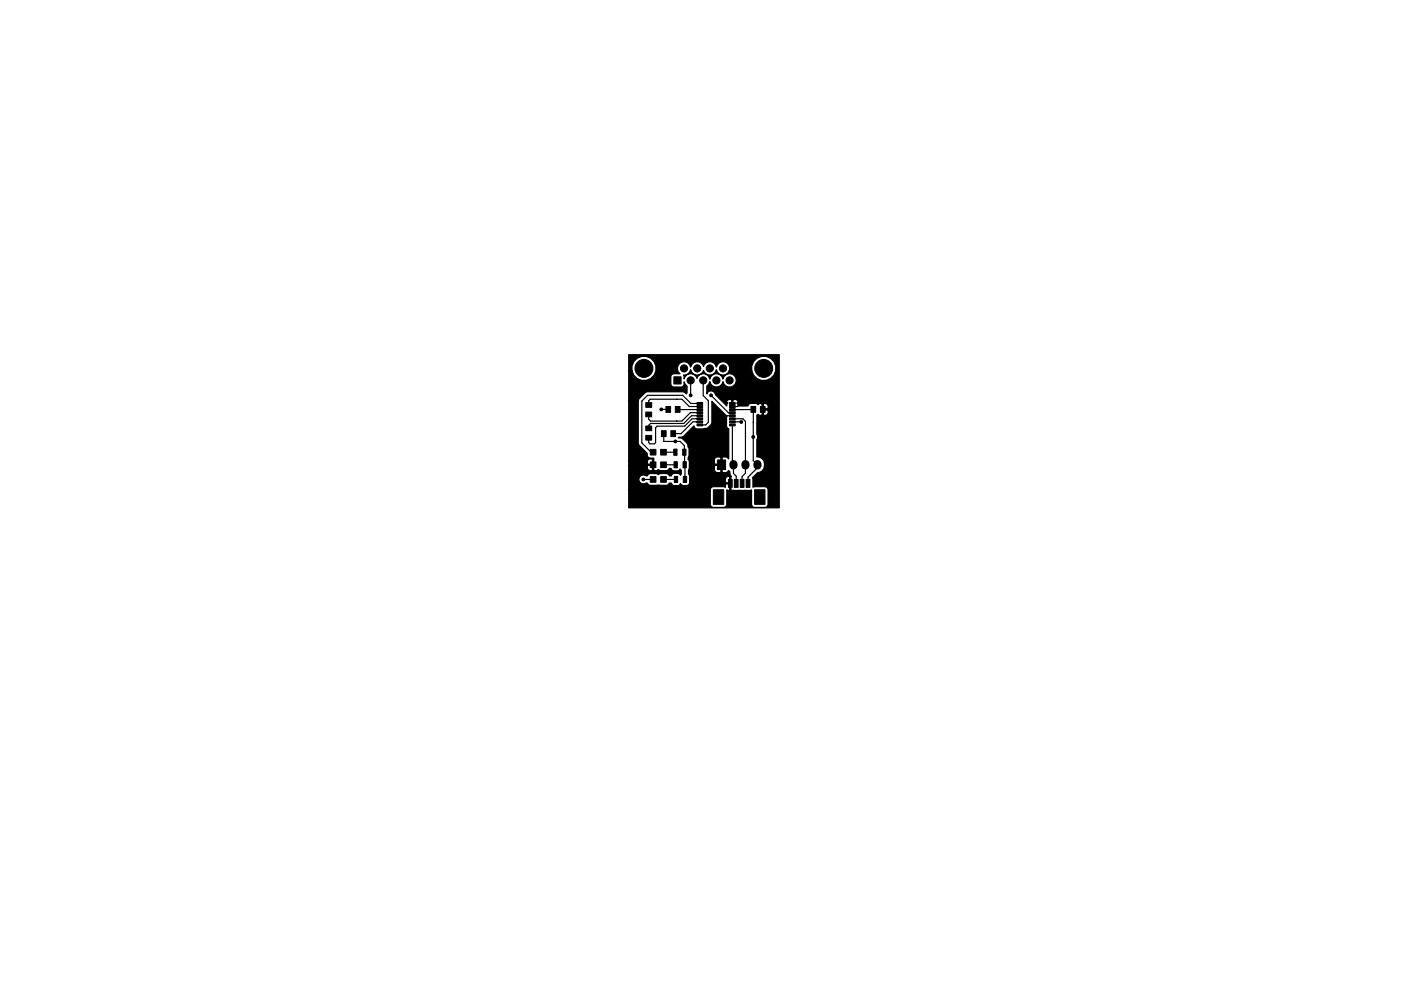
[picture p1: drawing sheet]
<svg xmlns="http://www.w3.org/2000/svg" width="297mm" height="210mm" viewBox="0 0 297 210" stroke-linecap="round" stroke-linejoin="round" font-family="sans-serif">
<g fill="#000" stroke="#000" stroke-width=".21">
<path d="M136.9 85.4h1.3v1h-1.3zM136.9 87.4h1.3v1h-1.3zM136.9 90.4h1.3v1h-1.3zM136.9 92.4h1.3v1h-1.3zM137.9 98h1.2v1.2h-1.2zM137.9 95.3h1.2v1.2h-1.2zM140.1 98h1.2v1.2h-1.2zM140.1 95.3h1.2v1.2h-1.2zM140.2 91.4h1v1.2h-1zM141.2 86.2h1v1.3h-1zM142.9 79.9h1.5v1.6h-1.5zM142.9 98h.7v1.3h-.7z"/>
<path d="M142.2 91.4h1v1.2h-1zM142.8 95.3h.7v1.3h-.7zM143.2 86.2h1v1.3h-1zM144.8 98h.7v1.3h-.7zM144.7 95.3h.7v1.3h-.7zM147.8 85.4h1.2v.4h-1.2zM147.8 86.1h1.2v.4h-1.2zM147.8 86.7h1.2v.4h-1.2zM147.8 87.4h1.2v.4h-1.2zM147.8 88h1.2v.4h-1.2zM147.8 88.7h1.2v.4h-1.2zM147.8 89.3h1.2v.4h-1.2z"/>
<path d="M147.8 90h1.2v.4h-1.2zM152.1 97.6h1.7v2h-1.7zM154.7 90h1.2v.4h-1.2zM154.7 89.3h1.2v.4h-1.2zM154.7 88.7h1.2v.4h-1.2zM154.7 88h1.2v.4h-1.2zM154.7 87.4h1.2v.4h-1.2zM154.7 86.7h1.2v.4h-1.2zM154.7 86.1h1.2v.4h-1.2zM154.7 85.4h1.2v.4h-1.2zM159.2 86.2h1v1.3h-1zM161.2 86.2h1v1.3h-1z"/>
<path d="M137.9 101.1h1.2v1.2h-1.2zM140.1 101.1h1.2v1.2h-1.2zM143 101.1h.7v1.3h-.7zM144.9 101.1h.7v1.3h-.7zM151.2 103.9h2.2v3.1h-2.2zM154.4 101.7h.8v1.7h-.8zM155.7 101.7h.8v1.7h-.8zM156.9 101.7h.8v1.7h-.8zM158.2 101.7h.8v1.7h-.8zM160 103.9h2.2v3.1h-2.2z"/>
<circle cx="136.5" cy="78.2" r="1.9"/>
<circle cx="145" cy="78.2" r=".76"/>
<circle cx="147.8" cy="78.2" r=".76"/>
<circle cx="150.5" cy="78.2" r=".76"/>
<circle cx="153.3" cy="78.2" r=".76"/>
<circle cx="161.9" cy="78.2" r="1.9"/>
<circle cx="140.2" cy="86.9" r=".3"/>
<circle cx="143.2" cy="93.7" r=".3"/>
<circle cx="146.4" cy="80.7" r=".76"/>
<circle cx="146.4" cy="83.9" r=".3"/>
<circle cx="149.1" cy="80.7" r=".76"/>
<circle cx="150.7" cy="83.9" r=".3"/>
<circle cx="151.9" cy="80.7" r=".76"/>
<circle cx="154.7" cy="80.7" r=".76"/>
<circle cx="157.2" cy="89.5" r=".3"/>
<circle cx="159.7" cy="92.7" r=".3"/>
<circle cx="136.4" cy="101.7" r=".3"/>
</g>
<path d="M155.5 98.5v.3M158.1 98.5v.3M160.6 98.5v.3" fill="none" stroke="#000" stroke-width="1.7"/>
<g fill="none" stroke="#000" stroke-width=".25">
<path d="M137.5 85.9v-.9l.4-.3h6.7l1.5 1.6h2.3M140.2 86.9h1.5M140.7 98.6h2.6M140.7 95.9h2.5M140.7 93.7h3.5l.9 .8 .1 7.2M140.7 92v1.6M140.7 93.6v.1M143.7 86.9h4.7M146.4 80.7v3.2M148.4 88.2h-1.8l-1.6 1.6h-7.1l-.4 .4v.7M148.4 87.6h-2l-1.8 1.7h-6.7l-.4-.3v-1.1M148.4 88.9h-1.7l-1.5 1.5h-5.9l-.3 .3v3.2l-.3 .3h-.9l-.3-.3v-1"/>
<path d="M148.4 89.5h-1.5l-2.5 2.5h-1.7M148.4 85.6h-1.9l-1.7-1.7h-7.5l-1.2 1.2v8.9l1.9 1.9M149.1 80.7v3.2l1.1 1.1v4.6l-.6 .6h-1.2M150.7 83.9l3.7 3.7h.9M153 98.6v.7M153.9 88.2h.1M153.9 88.2h1.4M155.3 86.9h4.4v10.8l.9 .9v.6l-2 2v1.4M155.3 88.9h2.2l.6 .5v11l-.8 .7v1.5M155.3 90.2v8.2l.2 .2v1.9l.6 .5v1.6M155.3 89.5h1.8M156.5 86.1l-.2 .2h-1"/>
<path d="M157.1 89.5h.1M159.7 89.6h.1M136.4 101.7h2.1M140.7 101.7h2.6"/>
</g>
<path d="M133.3 75.3h31.9v32.4h-31.9v-3.8h17.3v3.1a.65 .65 0 0 0 .6 .7h2.2l.5-.2 .2-.5v-3.1l.5 .1 .1-.1v-1.2h-.7l-.2 .1v.6l-.4-.1h-2.2a.65 .65 0 0 0-.6 .6h-17.3v-5h3.9v.4l.3 .4 .7 .1 .1-.1v-1h-.9l-.2 .2h-3.9v-1h3.9v.4l.2 .2h.9v-1l-.1-.1-.7 .1-.3 .4h-3.9v-12.8h2v8.9l.2 .5 1.7 1.7v.3a.65 .65 0 0 0 .7 .7h.7v2.5l.2 .1h.4l.4-.2 .2 .2a2.33 2.33 0 0 0 1.9-.1l.2-.3h.4l.4 .5h.9l.6-.4 .3 .3v.8l-.2 .2-.4-.3-.9-.1-.5 .2-.2 .4h-.4l-.4-.5a2.33 2.33 0 0 0-1.9 .2h-.1a2.29 2.29 0 0 0-1.9-.2l-.3 .5h-.3a.95 .95 0 0 0-1.3 .1 .95 .95 0 0 0 0 1.3 .95 .95 0 0 0 1.3 .1h.3l.1 .3 .5 .2h3.4l.4-.2 .2-.3h.4l.2 .3 .5 .2h.9l.4-.4 .3 .4h1a.65 .65 0 0 0 .6-.6v-.8h7.6v.7l.2 .1h.7v-1.2a.53 .53 0 0 0-.6-.1 .53 .53 0 0 0-.3 .5h-7.6v-.8l-.2-.2 .2-1.7h5.3l.1 1.1 .4 .3h.7l.1-.2v-1.4h-1.2l-.1 .2h-5.3v-.9l-.3-.5h5.6v.8l.1 .2h1.2v-1.4l-.1-.1h-.7l-.5 .5h-5.6l.2-2.2-.3-1a2.5 2.5 0 0 0-1.6-1.4h-.4l.1-.1 .8-.1 .2-.2 2.2-2.1a.65 .65 0 0 0 .7 .6l1.8-.1a1.76 1.76 0 0 0 1.3-1.3v-4.5l3.3 3.2-.2 .2v1.5a.79 .79 0 0 0 .5 1v6.3l-.5-.3h-.7l-.2 .1v3l.2 .2h.7l.4-.5 .4 .3a1.02 1.02 0 0 0 .3 1l-.1 .1v2.7l.1 .1 3.9 .1 .3-.2v3.1a.65 .65 0 0 0 .7 .7h2.2l.4-.2 .2-.5v-3.1a.65 .65 0 0 0-.6-.6l-2.6 .1-.1-2 1.1-1.1 .6-.1a1.7 1.7 0 0 0 .9-1.9 1.7 1.7 0 0 0-1.6-1.3v-3.8a.92 .92 0 0 0 0-1.1v-4l.2-.2 .4 .2h.3l.2-.1v-1h.2v1a.6 .6 0 0 0 1.1-.4v-.5l-.2-.1h-1.1v-1.2h.2v.9h.9l.2-.1-.1-.7a.59 .59 0 0 0-1-.1l-.7-.2-.4 .2a2.02 2.02 0 0 0-1.7-.2l-.4 .5h-2.1v-.2l-.3-.4 .3-.2-.3-.4-.6-.1-.2 .1v.9h-.2v-.9l-.2-.1h-.4l-.6 .5 .3 .2-.3 .4 .1 .2-2.4-2.4a.94 .94 0 0 0-.9-.8 .94 .94 0 0 0-.9 .7v-1.7l.4-.4 .2-.5 .2 .5a1.42 1.42 0 0 0 1.5 .6 1.42 1.42 0 0 0 1.1-1.1 1.42 1.42 0 0 0 2.2 .9 1.42 1.42 0 0 0 0-2.4 1.42 1.42 0 0 0-2.2 .9 1.42 1.42 0 0 0-1.4-1.1 1.42 1.42 0 0 0-1.4 1.1 1.41 1.41 0 0 0-1.3-1.1 1.41 1.41 0 0 0-1.4 1 1.4 1.4 0 0 0-1.4-1 1.4 1.4 0 0 0-1.4 1.1l-.1-.8h.4a1.42 1.42 0 0 0 1.1-1.2 1.41 1.41 0 0 0 1.3 1.2 1.41 1.41 0 0 0 1.5-1 1.41 1.41 0 0 0 1.4 1 1.41 1.41 0 0 0 1.3-1.2 1.41 1.41 0 0 0 1.3 1.2 1.41 1.41 0 0 0 1.4-.9h4.8l.4 .9a2.59 2.59 0 0 0 4.3 0 2.59 2.59 0 0 0-1.7-4 2.59 2.59 0 0 0-3 3.1h-4.8l.1-.3a1.42 1.42 0 0 0-1.1-1.6 1.42 1.42 0 0 0-1.7 1.1 1.41 1.41 0 0 0-1.3-1.2 1.41 1.41 0 0 0-1.4 1 1.41 1.41 0 0 0-1.5-1 1.41 1.41 0 0 0-1.3 1.2 1.42 1.42 0 0 0-2.1-.9 1.42 1.42 0 0 0-.1 2.3h-1.3l-.5 .2-.2 .4v1.6a.65 .65 0 0 0 .7 .6h1.7a.85 .85 0 0 0 .4-1.1l.2 .5 .5 .4v1.4l-.2 .3-.7-.5h-7.5l-.6 .2-1.2 1.2-.2 .6h-2v-6.4h.7a2.59 2.59 0 0 0 4 1.6 2.59 2.59 0 0 0 0-4.3 2.59 2.59 0 0 0-4 1.7v1h-.7z" fill="#000" stroke="#000" stroke-width=".25"/>
</svg>
